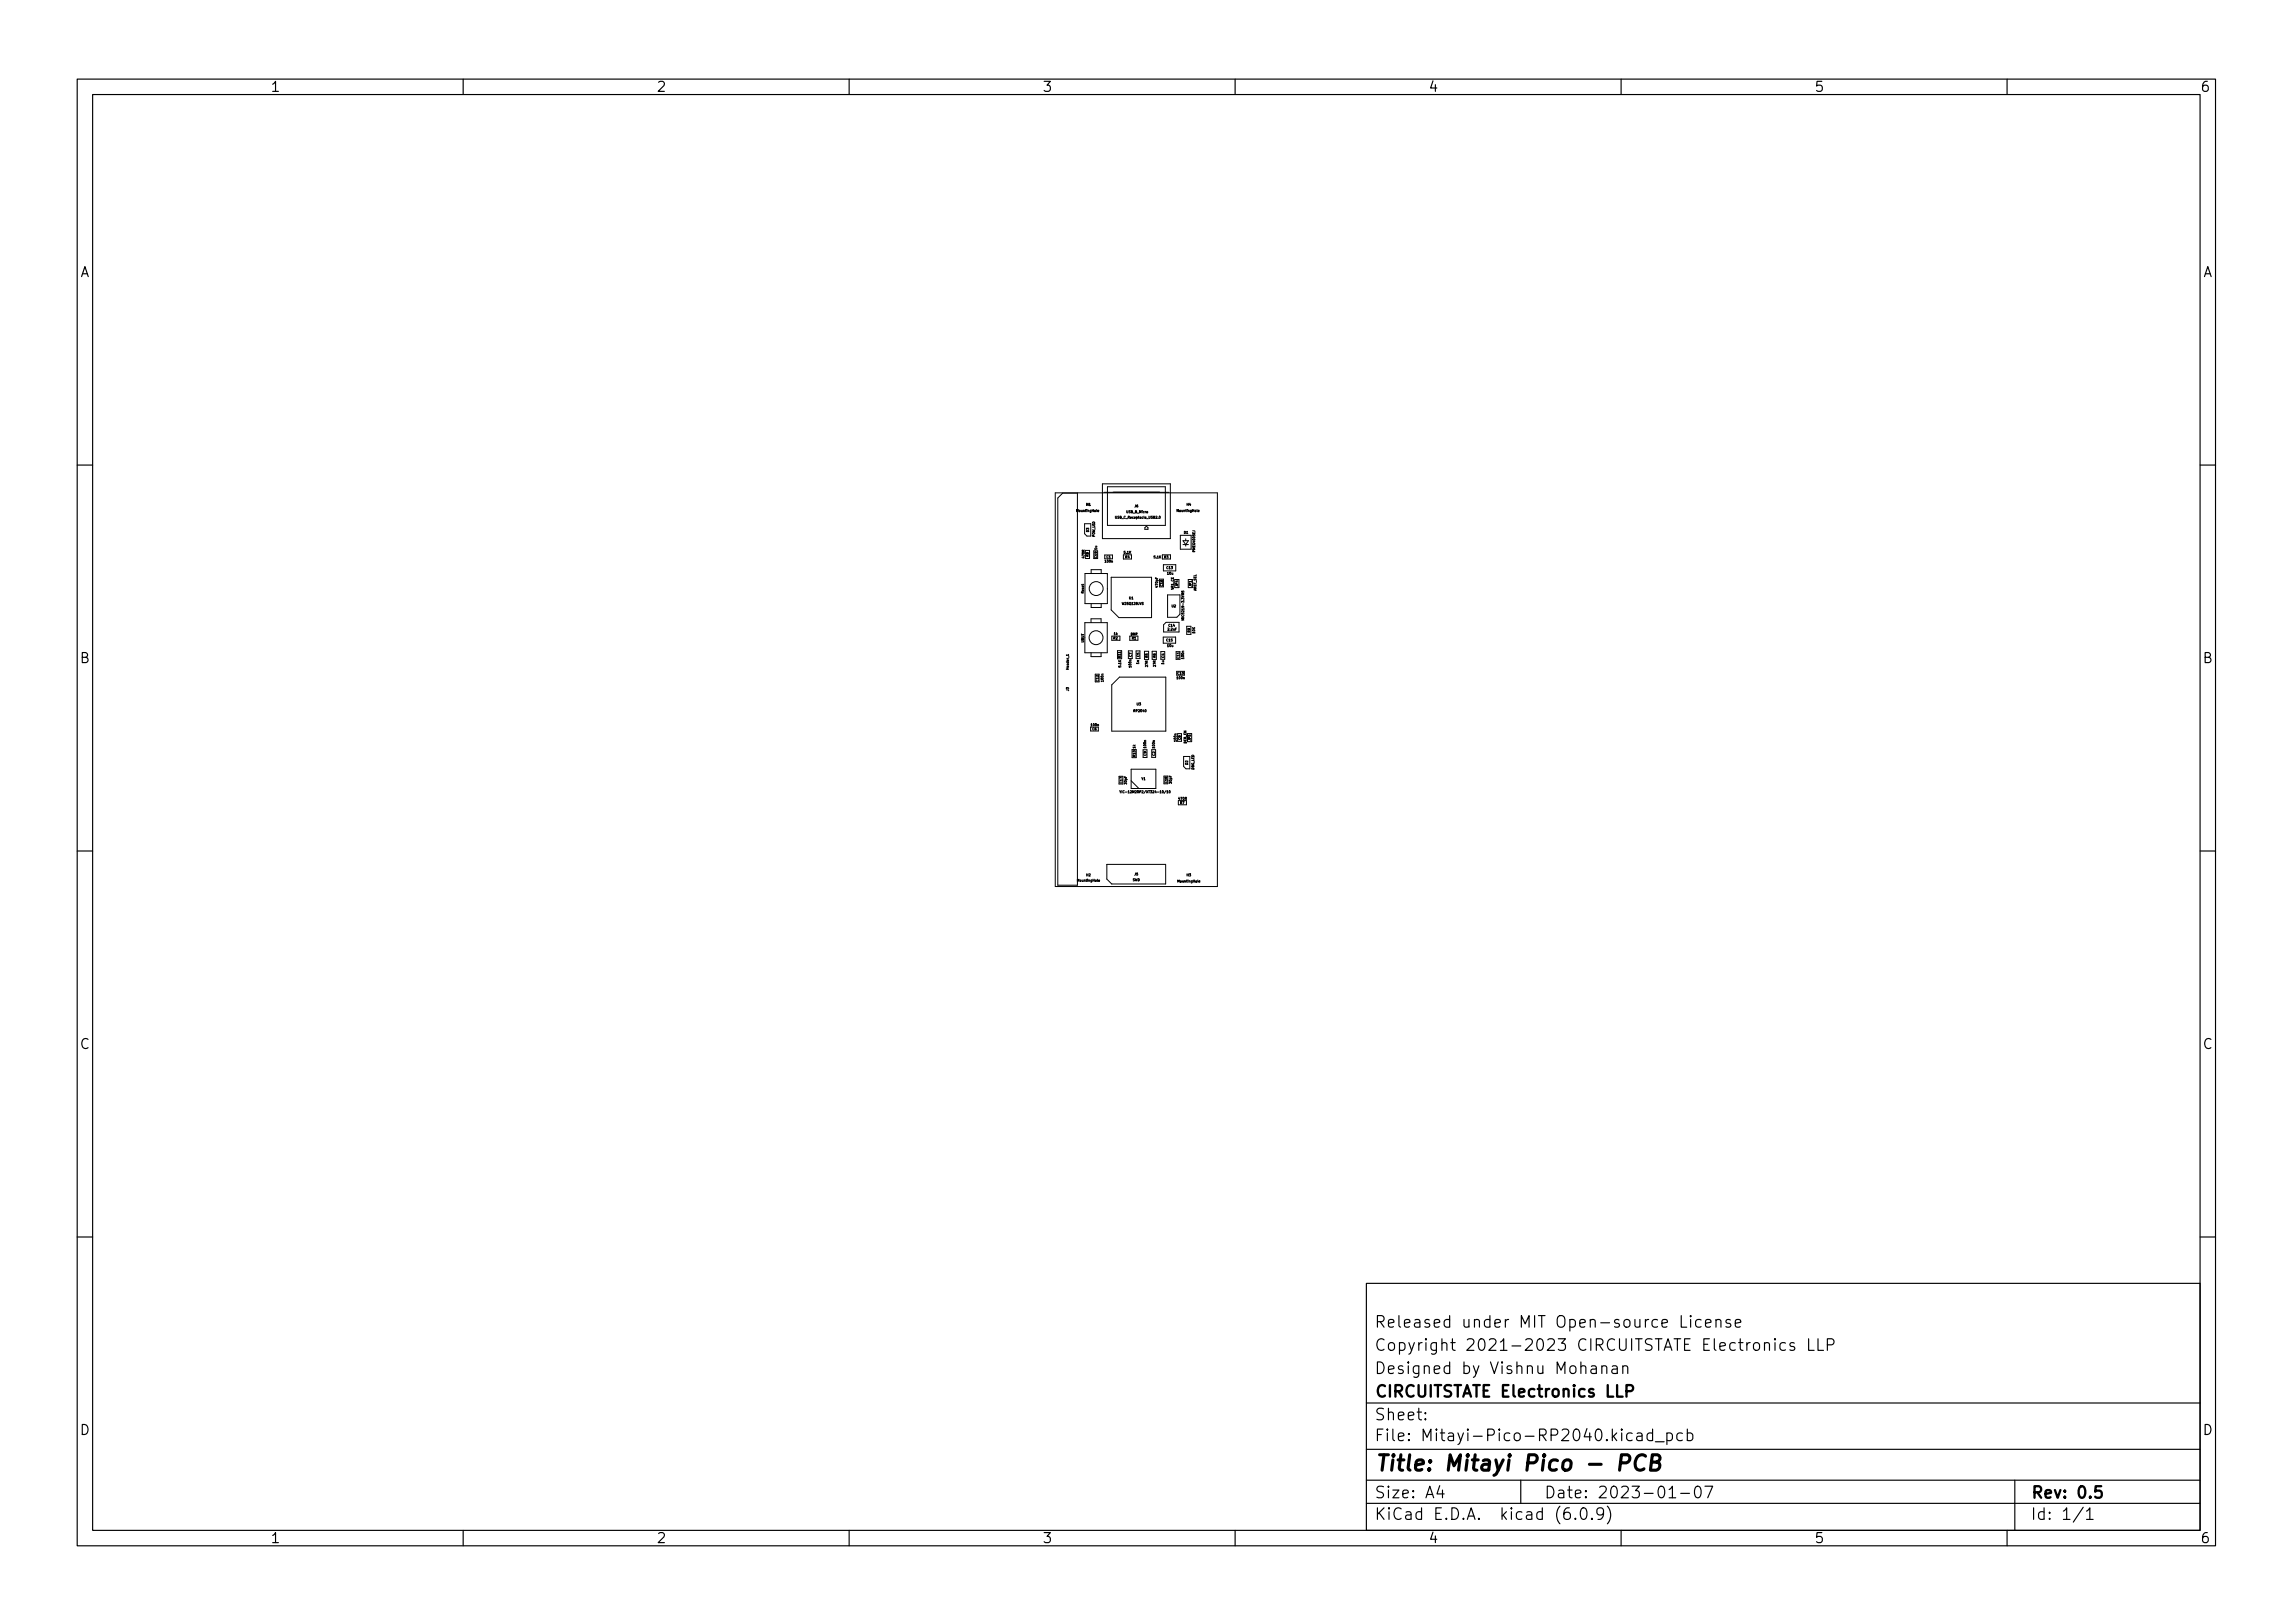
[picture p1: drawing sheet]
<svg xmlns="http://www.w3.org/2000/svg" width="297mm" height="210mm" viewBox="0 0 297 210" stroke-linecap="round" stroke-linejoin="round" font-family="sans-serif">
<defs><g id="words">
<text font-size="2.8" x="178" y="190.6">Title: Mitayi Pico - PCB</text>
<g font-size="2.1">
<text x="178" y="172">Released under MIT Open-source License</text>
<text x="178" y="178">Designed by Vishnu Mohanan</text>
<text x="178" y="175">Copyright 2021-2023 CIRCUITSTATE Electronics LLP</text>
<text x="178" y="184">Sheet:</text>
<text x="178" y="181">CIRCUITSTATE Electronics LLP</text>
<text x="178" y="186.7">File: Mitayi-Pico-RP2040.kicad_pcb</text>
<text x="178" y="196.9">KiCad E.D.A. kicad (6.0.9)</text>
<text x="178" y="194.1">Size: A4</text>
<text x="200" y="194.1">Date: 2023-01-07</text>
<text x="263" y="194.1">Rev: 0.5</text>
<text x="263" y="196.9">Id: 1/1</text>
</g>
<g font-size="1.8">
<text x="35" y="11.9">1</text>
<text x="85" y="11.9">2</text>
<text x="135" y="11.9">3</text>
<text x="185" y="11.9">4</text>
<text x="235" y="11.9">5</text>
<text x="285" y="11.9">6</text>
<text x="10.3" y="35.9">A</text>
<text x="285.3" y="35.9">A</text>
<text x="10.3" y="85.9">B</text>
<text x="285.3" y="85.9">B</text>
<text x="10.3" y="135.9">C</text>
<text x="285.3" y="135.9">C</text>
<text x="10.3" y="185.9">D</text>
<text x="285.3" y="185.9">D</text>
<text x="35" y="199.9">1</text>
<text x="85" y="199.9">2</text>
<text x="135" y="199.9">3</text>
<text x="185" y="199.9">4</text>
<text x="235" y="199.9">5</text>
<text x="285" y="199.9">6</text>
</g>
<g font-size=".4">
<text x="140.7" y="65.5">H1</text>
<text x="147" y="65.7">J6</text>
<text x="153.7" y="65.5">H4</text>
<text x="139.5" y="66.3">MountingHole</text>
<text x="141.1" y="68.9" transform="rotate(-90 141.1 68.9)">D3</text>
<text x="141.8" y="69.6" transform="rotate(-90 141.8 69.6)">POW_LED</text>
<text x="142.1" y="71.2" transform="rotate(-90 142.1 71.2)">1u</text>
<text x="144.6" y="67.2">USB_C_Receptacle_USB2.0</text>
<text x="145.6" y="71.7">5.1K</text>
<text x="145.9" y="66.5">USB_B_Micro</text>
<text x="152.5" y="66.3">MountingHole</text>
<text x="153.4" y="69.1">D1</text>
<text x="154.8" y="71.5" transform="rotate(-90 154.8 71.5)">PMEG4005EJ</text>
<text x="140.4" y="76.8" transform="rotate(-90 140.4 76.8)">Reset</text>
<text x="140.5" y="72.3" transform="rotate(-90 140.5 72.3)">470R</text>
<text x="141" y="72.1" transform="rotate(-90 141 72.1)">R8</text>
<text x="142.1" y="72.3" transform="rotate(-90 142.1 72.3)">C19</text>
<text x="143.2" y="72.9">100n</text>
<text x="143.3" y="72.3">C1</text>
<text x="145.8" y="72.3">R4</text>
<text x="146.3" y="77.6">U1</text>
<text x="149.5" y="72.3">5.1K</text>
<text x="150" y="76.1" transform="rotate(-90 150 76.1)">470pF</text>
<text x="150.6" y="75.9" transform="rotate(-90 150.6 75.9)">C16</text>
<text x="150.8" y="72.3">R3</text>
<text x="151.1" y="73.7">C13</text>
<text x="151.2" y="74.4">10u</text>
<text x="152" y="76.4" transform="rotate(-90 152 76.4)">VR1_CE</text>
<text x="152.6" y="76" transform="rotate(-90 152.6 76)">JP4</text>
<text x="154.3" y="76" transform="rotate(-90 154.3 76)">JP1</text>
<text x="155" y="76.6" transform="rotate(-90 155 76.6)">AREF_SEL</text>
<text x="140.4" y="83.2" transform="rotate(-90 140.4 83.2)">UBUT</text>
<text x="144.2" y="82.8">R2</text>
<text x="144.3" y="82.3">1k</text>
<text x="145.4" y="78.3">W25Q128JVS</text>
<text x="146.5" y="82.3">DNP</text>
<text x="146.6" y="82.8">R1</text>
<text x="151.1" y="83.1">C15</text>
<text x="151.2" y="83.8">10u</text>
<text x="151.3" y="81.7">2.2uF</text>
<text x="151.4" y="81.2">C14</text>
<text x="151.8" y="78.7">U2</text>
<text x="153.4" y="80.1" transform="rotate(-90 153.4 80.1)">MIC5219-3.3YM5</text>
<text x="154.2" y="81.9" transform="rotate(-90 154.2 81.9)">R9</text>
<text x="154.8" y="82" transform="rotate(-90 154.8 82)">10K</text>
<text x="138.4" y="86.7" transform="rotate(-90 138.4 86.7)">Header_1</text>
<text x="138.5" y="89.5" transform="rotate(-90 138.5 89.5)">J3</text>
<text x="142.3" y="88.3" transform="rotate(-90 142.3 88.3)">C12</text>
<text x="142.9" y="88.3" transform="rotate(-90 142.9 88.3)">100n</text>
<text x="145.2" y="85.2" transform="rotate(-90 145.2 85.2)">R11</text>
<text x="145.2" y="86.4" transform="rotate(-90 145.2 86.4)">5.1K</text>
<text x="146.6" y="86.4" transform="rotate(-90 146.6 86.4)">100n</text>
<text x="146.6" y="85.1" transform="rotate(-90 146.6 85.1)">C7</text>
<text x="147.5" y="86" transform="rotate(-90 147.5 86)">1u</text>
<text x="147.6" y="85.1" transform="rotate(-90 147.6 85.1)">C5</text>
<text x="148.7" y="86.4" transform="rotate(-90 148.7 86.4)">27R</text>
<text x="148.7" y="85.2" transform="rotate(-90 148.7 85.2)">R5</text>
<text x="149.7" y="85.2" transform="rotate(-90 149.7 85.2)">R6</text>
<text x="149.7" y="86.4" transform="rotate(-90 149.7 86.4)">27R</text>
<text x="150.8" y="86.1" transform="rotate(-90 150.8 86.1)">1u</text>
<text x="150.8" y="85.2" transform="rotate(-90 150.8 85.2)">C4</text>
<text x="152.5" y="88">100n</text>
<text x="152.5" y="87.4">C10</text>
<text x="152.8" y="85.3" transform="rotate(-90 152.8 85.3)">C11</text>
<text x="153.4" y="85.3" transform="rotate(-90 153.4 85.3)">100n</text>
<text x="141.3" y="94.1">100n</text>
<text x="141.5" y="94.6">C6</text>
<text x="146.9" y="92.2">RP2040</text>
<text x="147.3" y="91.4">U3</text>
<text x="153" y="95.8" transform="rotate(-90 153 95.8)">C8</text>
<text x="154.2" y="95.9" transform="rotate(-90 154.2 95.9)">JP5</text>
<text x="145.4" y="101.5" transform="rotate(-90 145.4 101.5)">C17</text>
<text x="146" y="101.6" transform="rotate(-90 146 101.6)">30pF</text>
<text x="147.1" y="97" transform="rotate(-90 147.1 97)">1k</text>
<text x="147.1" y="98" transform="rotate(-90 147.1 98)">R10</text>
<text x="147.9" y="101">Y1</text>
<text x="148.5" y="96.9" transform="rotate(-90 148.5 96.9)">100n</text>
<text x="148.5" y="97.9" transform="rotate(-90 148.5 97.9)">C9</text>
<text x="149.6" y="96.9" transform="rotate(-90 149.6 96.9)">100n</text>
<text x="149.6" y="97.9" transform="rotate(-90 149.6 97.9)">C2</text>
<text x="151.2" y="101.4" transform="rotate(-90 151.2 101.4)">C18</text>
<text x="151.8" y="101.5" transform="rotate(-90 151.8 101.5)">30pF</text>
<text x="152.4" y="96" transform="rotate(-90 152.4 96)">100n</text>
<text x="153.7" y="96.3" transform="rotate(-90 153.7 96.3)">DEB_EN</text>
<text x="153.9" y="99.1" transform="rotate(-90 153.9 99.1)">D2</text>
<text x="154.7" y="99.7" transform="rotate(-90 154.7 99.7)">DBG_LED</text>
<text x="145.8" y="102.7">YIC-12M20P2/XT324-10/10</text>
<text x="152.7" y="103.6">470R</text>
<text x="152.9" y="104.1">R7</text>
<text x="140.7" y="113.5">H2</text>
<text x="147" y="113.4">J5</text>
<text x="153.7" y="113.5">H3</text>
<text x="139.6" y="114.2">MountingHole</text>
<text x="146.7" y="114.1">SWD</text>
<text x="152.6" y="114.3">MountingHole</text>
</g>
</g></defs>
<g fill="none" stroke="#000" stroke-width=".15">
<path d="M10 10.2h277v190.1h-277zM12 12.2h273v186.1h-273zM60 10.2v2M110 10.2v2M160 10.2v2M210 10.2v2M260 10.2v2M10 60.2h2M285 60.2h2M10 110.2h2M285 110.2h2M10 160.2h2"/>
<path d="M177 166.3h108v32h-108zM206.1 177l.2-.1 .4 .1 .1 .9M206.8 177.3l-.5 .1a.29 .29 0 0 0-.2 .2 .29 .29 0 0 0 .2 .3h.5M207.5 177.1a.37 .37 0 0 1 .6 0v.8M207.5 176.9v1M208.9 177l.1-.1 .4 .1 .1 .9M209.5 177.3l-.5 .1a.29 .29 0 0 0-.2 .2 .29 .29 0 0 0 .2 .3h.5M210.2 177.1a.37 .37 0 0 1 .7 0v.8M210.2 176.9v1M217.8 170.4v1.5h.7M219 170.4l-.1 .1 .1 .1 .1-.1-.1-.1v.2M219 170.9v1"/>
<path d="M220.4 171l-.5-.1-.3 .3v.4l.2 .3h.1h.5M220.9 171.4l.7-.1v-.3l-.5-.1-.2 .2 .1 .8h.1h.5M222.3 171.1a.37 .37 0 0 1 .6 0v.8M222.3 170.9v1M224.1 171l-.3-.1-.2 .2v.3l.5 .1 .1 .1-.1 .3h-.1h-.4M224.8 171.4l.7-.1-.1-.3-.4-.1-.2 .2 .1 .8h.1h.4M228.6 174.1a.37 .37 0 0 1 .6 0v.8M229.9 173.4v.1v.1l.1-.1-.1-.1v.2M229.9 173.9v1M231.3 174l-.4-.1-.3 .3v.4l.1 .3h.2h.4M232.4 174l-.3-.1-.2 .2v.3l.5 .1 .1 .1-.1 .3h-.1h-.4M234.3 173.4v1.5h.7"/>
<path d="M235.5 173.4v1.5h.7M236.7 174.2h.6a.41 .41 0 0 0 .3-.4 .41 .41 0 0 0-.3-.4h-.6v1.5M285 160.2h2M60 198.3v2M110 198.3v2M160 198.3v2M177 194.8h108M177 191.8h108M177 187.8h108M177 181.8h108M184.6 183.8l.1 .1h-.1v-.1v.1M184.6 183l.1 .1h-.1v-.1v.1"/>
<path d="M186.5 192.5l-.4 1h1M186.9 193v1M197 191.8v3M204.1 196.7v.1h-.1l.1-.1v.1M204.9 195.4a.36 .36 0 0 1 .6 .2 .77 .77 0 0 1-.4 1.2 1 1 0 0 1-.2-1.4zM206.2 196.7l.1 .1h-.1h-.1l.1-.1v.1M207.7 196l-.3 .3-.4-.1-.1-.2v-.4l.1-.2 .4-.1 .2 .2a.99 .99 0 0 1-.3 1.3h-.3M208.2 195.1a1.72 1.72 0 0 1 0 2.3M210 198.3v2M212.1 185.7l.1-.1 .4 .1 .1 .9M212.7 186l-.5 .1a.29 .29 0 0 0-.2 .2 .29 .29 0 0 0 .2 .3h.5M214.1 185.7l-.5-.1-.2 .3v.4l.1 .3h.1h.5"/>
<path d="M214.1 185.1v1.5M214.4 186.8h1.2M215.9 185.7l.5-.1 .2 .3v.4l-.1 .3h-.1h-.5M215.9 185.6v1.5M216.2 194h.9M217.7 193.5h1.2M217.9 185.7l-.4-.1-.3 .3v.4l.2 .3h.1h.4M218.6 185.7l.4-.1 .3 .3v.4l-.2 .3h-.1h-.4M218.6 185.1v1.5M219.6 192.7a.36 .36 0 0 1 .4-.2 .36 .36 0 0 1 .3 .3 .77 .77 0 0 1-.4 1.2 .91 .91 0 0 1-.3-1.3zM220.9 192.5h1l-.7 1.5M260 198.3v2"/>
<path d="M261 191.8v6.5M269.9 195.3l-1.3 1.9M270.3 195.8l.4-.5v1.5M270.3 196.8h.8"/>
</g>
<path d="M210.7 180.2h.6a.41 .41 0 0 0 .3-.4 .41 .41 0 0 0-.3-.4h-.6v1.5M272.2 192.5h-.7l-.1 .7 .2-.1 .5 .1 .2 .2-.1 .5-.2 .1h-.4l-.2-.1" fill="none" stroke="#000" stroke-width=".3"/>
<path d="M209.9 189.5h.8a.55 .55 0 0 0 .4-.5 .55 .55 0 0 0-.3-.5h-.8l-.2 2M213.2 188.7a.73 .73 0 0 0-1.2 .2 .97 .97 0 0 0 .4 1.6l.6-.2M213.9 189.4h.7a.49 .49 0 0 0 .4-.4 .49 .49 0 0 0-.3-.5h-.7l-.2 2h.8a.53 .53 0 0 0 .4-.5 .53 .53 0 0 0-.4-.6" fill="none" stroke="#000" stroke-width=".4"/>
<g fill="none" stroke="#000" stroke-width=".13">
<path d="M136.7 63.8h21v51h-21zM137.7 63.9l-.7 .6v50.2h2.6v-50.8M140.5 67.8h.8v1.6h-.5l-.3-.3zM140.5 74.3h3v3.9h-3zM140.6 71.3h.5v1.1h-.5zM141.3 74.3v-.5h1.3v.5M141.3 78.2v.5h1.3v-.5M141.7 72.4v-1h.5v1M142.8 62.7h8.8v7.1h-8.8zM143 63.8h8.4M143.1 71.9h1v.5h-1zM143.5 63.1h7.5v5h-7.5z"/>
<path d="M143.9 74.8h5.3v5.2h-4.3l-1-1zM144.5 66.9v.3l.2-.1v-.2M145.5 71.9h1.1v.5h-1.1zM148.5 68.2l.2 .2v.2h-.4v-.2zM150.2 66.9h.1l-.1 .3v-.1zM150.2 75v1M150.6 71.9h1v.5h-1zM150.7 73.2h1.6v.8h-1.6zM150.7 75v1M151.2 77.1h1.7v2.5l-.4 .4h-1.3zM152.2 75.1h.5v1h-.5zM152.9 69.3h1.4v1.8h-1.4z"/>
<path d="M153.1 76.6v.1h.1v-.1h.1v.1M153.2 70h.7l-.3 .5zM153.2 70.5h.7M153.6 69.8v.2M153.6 70.5v.2M153.9 75.1h.6v1h-.6zM140.5 80.7h2.9v3.9h-2.9zM141.3 94.2h1v.5h-1zM141.3 80.7v-.5h1.3v.5M141.3 84.6v.5h1.3v-.5M141.9 88.3v-1h.5v1M144 82.4h1.1v.5h-1.1z"/>
<path d="M144.8 84.3h.5v1h-.5zM145 87.7h6v7h-7v-6zM146.2 84.3h.5v1h-.5zM146.4 82.4h1v.5h-1zM146.5 99.6h3.2v2.5h-3.2zM146.6 97.1v1.1h.6v-1.1M147.2 84.3h.5v1h-.5zM148.1 97.1h.5v1h-.5zM148.3 84.4h.5v1h-.5zM149.2 97.1h.5v1h-.5zM149.3 84.4h.5v1h-.5zM150.4 84.4h.5v1h-.5z"/>
<path d="M150.7 82.5h1.6v.8h-1.6zM151 80.6h1.7v1.3h-2v-1zM152.4 85.4v-1h.5v1M152.4 87h1M152.4 87.5h1M152.6 95h.4v1h-.4zM153.3 98h.8v1.6h-.5l-.3-.3zM153.4 80.1h-.3l.2 .1-.2 .1h.3M153.7 81.1h.6v1.1h-.6zM153.8 95h.6v1.1h-.6zM143.4 112h7.6v2.5h-7l-.6-.6zM145 100.6v1"/>
<path d="M145 102.4l.1 .2 .1-.2M145.1 102.6v.1M145.3 102.4v.3M145.5 100.6v1M145.6 102.5v-.1a.14 .14 0 0 0-.1 .2 .14 .14 0 0 0 .1 .1M146.5 101.1l1 1M150.8 100.5v1M151.1 102.4l-.3 .4M151.1 102.5l.1-.1v.3M151.1 102.7h.2M151.3 100.5v1M151.5 102.5h.1l-.1 .2h-.1z"/>
<path d="M152.6 103.7h1.1v.6h-1.1z"/>
<circle cx="142" cy="76.2" r=".9"/>
<circle cx="142" cy="82.6" r=".9"/>
</g>
<use href="#words"/>
</svg>
